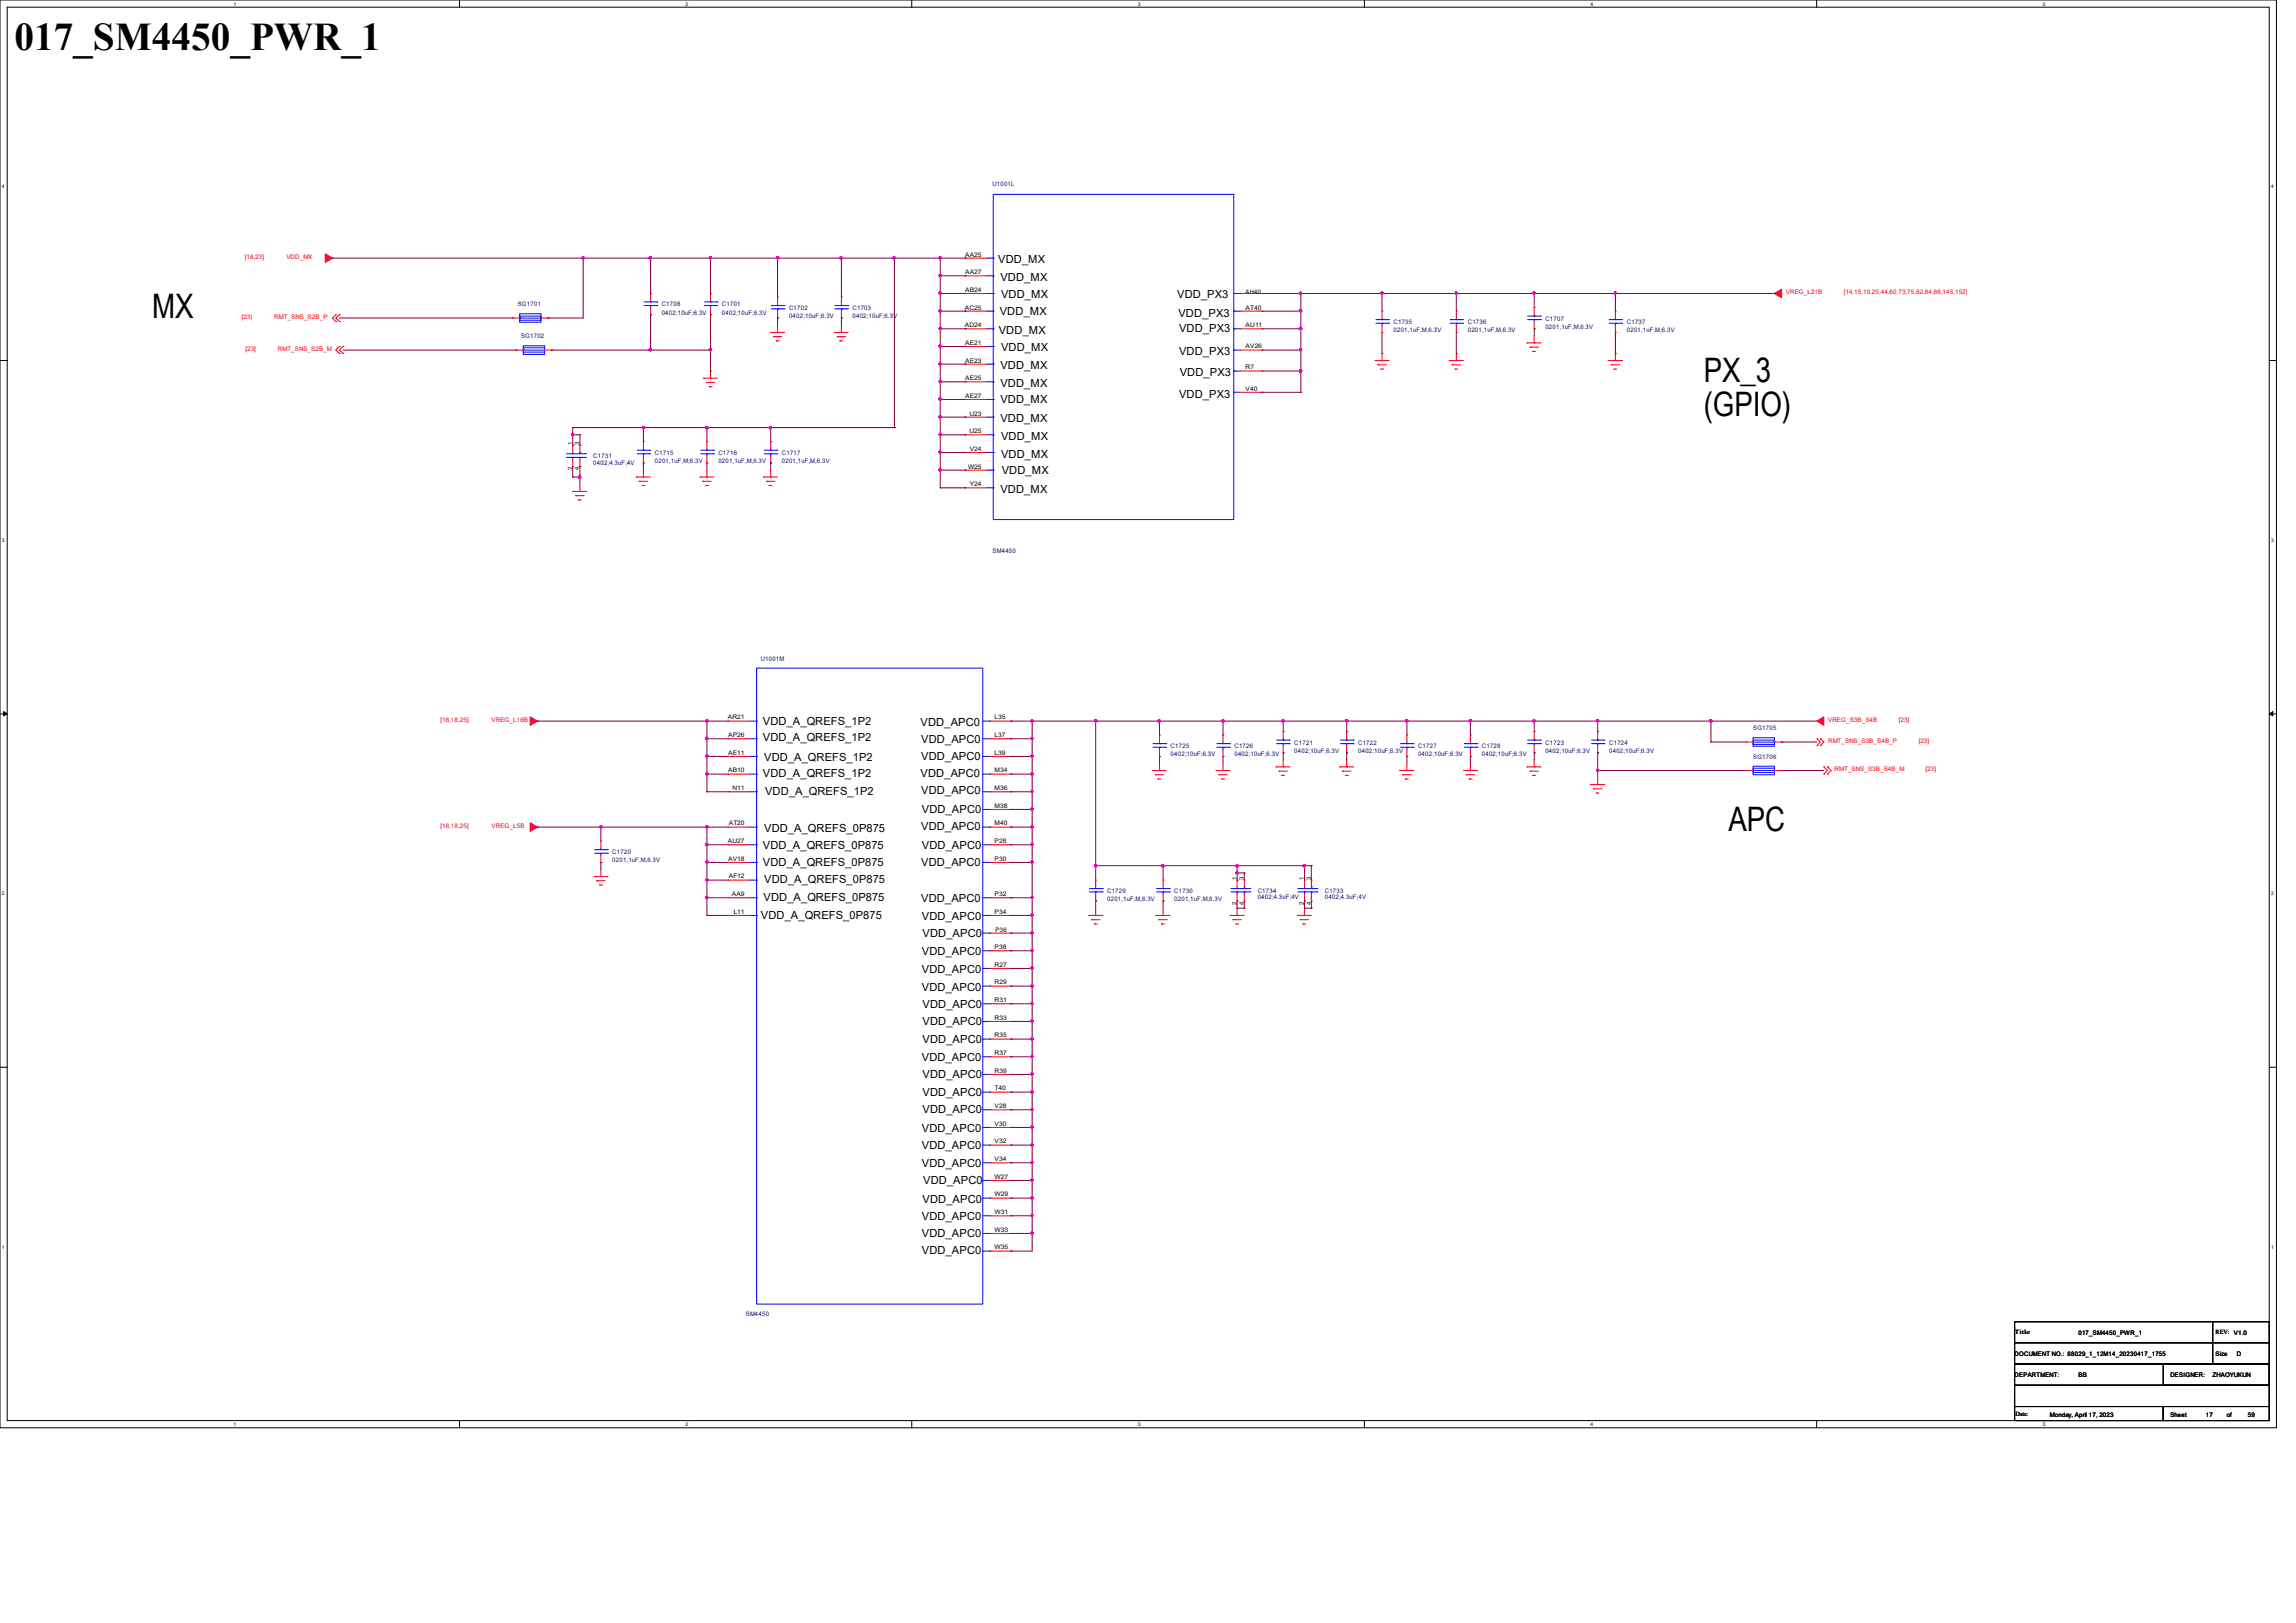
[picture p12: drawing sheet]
<svg xmlns="http://www.w3.org/2000/svg" width="297mm" height="210mm" viewBox="0 0 297 210" stroke-linecap="round" stroke-linejoin="round" font-family="sans-serif">
<defs><g id="words">
<text font-size="5.1" x="1.9" y="6.5">017_SM4450_PWR_1</text>
<g font-size="4.4">
<text x="19.7" y="41.2">MX</text>
<text x="220.4" y="49.4">PX_3</text>
<text x="220.4" y="53.9">(GPIO)</text>
<text x="223.6" y="107.5">APC</text>
</g>
<g font-size="1.4">
<text x="129.1" y="34">VDD_MX</text>
<text x="129.3" y="40.8">VDD_MX</text>
<text x="129.4" y="36.4">VDD_MX</text>
<text x="129.5" y="38.6">VDD_MX</text>
<text x="152.3" y="38.6">VDD_PX3</text>
<text x="152.4" y="41">VDD_PX3</text>
<text x="129.2" y="43.2">VDD_MX</text>
<text x="129.4" y="47.8">VDD_MX</text>
<text x="129.5" y="45.5">VDD_MX</text>
<text x="152.5" y="43">VDD_PX3</text>
<text x="152.5" y="45.9">VDD_PX3</text>
<text x="129.4" y="50">VDD_MX</text>
<text x="129.4" y="52.2">VDD_MX</text>
<text x="152.5" y="51.5">VDD_PX3</text>
<text x="152.6" y="48.6">VDD_PX3</text>
<text x="129.4" y="54.6">VDD_MX</text>
<text x="129.5" y="57">VDD_MX</text>
<text x="129.5" y="59.3">VDD_MX</text>
<text x="129.4" y="63.8">VDD_MX</text>
<text x="129.6" y="61.3">VDD_MX</text>
<text x="98.7" y="93.8">VDD_A_QREFS_1P2</text>
<text x="98.7" y="95.9">VDD_A_QREFS_1P2</text>
<text x="119.1" y="93.9">VDD_APC0</text>
<text x="98.7" y="100.6">VDD_A_QREFS_1P2</text>
<text x="98.8" y="98.5">VDD_A_QREFS_1P2</text>
<text x="119.1" y="100.6">VDD_APC0</text>
<text x="119.2" y="96.1">VDD_APC0</text>
<text x="119.2" y="98.3">VDD_APC0</text>
<text x="98.8" y="107.7">VDD_A_QREFS_0P875</text>
<text x="99" y="102.9">VDD_A_QREFS_1P2</text>
<text x="119.2" y="102.8">VDD_APC0</text>
<text x="119.2" y="107.4">VDD_APC0</text>
<text x="119.3" y="105.2">VDD_APC0</text>
<text x="98.7" y="109.8">VDD_A_QREFS_0P875</text>
<text x="98.7" y="112.1">VDD_A_QREFS_0P875</text>
<text x="119.2" y="112.1">VDD_APC0</text>
<text x="119.3" y="109.8">VDD_APC0</text>
<text x="98.4" y="118.9">VDD_A_QREFS_0P875</text>
<text x="98.8" y="116.6">VDD_A_QREFS_0P875</text>
<text x="98.8" y="114.2">VDD_A_QREFS_0P875</text>
<text x="119.2" y="116.8">VDD_APC0</text>
<text x="119.3" y="119">VDD_APC0</text>
<text x="119.3" y="123.5">VDD_APC0</text>
<text x="119.3" y="125.9">VDD_APC0</text>
<text x="119.3" y="121.2">VDD_APC0</text>
<text x="119.3" y="128.3">VDD_APC0</text>
<text x="119.3" y="130.4">VDD_APC0</text>
<text x="119.3" y="137.2">VDD_APC0</text>
<text x="119.3" y="132.6">VDD_APC0</text>
<text x="119.3" y="135">VDD_APC0</text>
<text x="119.3" y="139.4">VDD_APC0</text>
<text x="119.3" y="141.8">VDD_APC0</text>
<text x="119.3" y="146.5">VDD_APC0</text>
<text x="119.3" y="148.7">VDD_APC0</text>
<text x="119.3" y="144">VDD_APC0</text>
<text x="119.3" y="151">VDD_APC0</text>
<text x="119.3" y="155.6">VDD_APC0</text>
<text x="119.4" y="153.2">VDD_APC0</text>
<text x="119.3" y="157.8">VDD_APC0</text>
<text x="119.3" y="160.1">VDD_APC0</text>
<text x="119.3" y="162.3">VDD_APC0</text>
</g>
<g font-size=".8" fill="#000080">
<text x="128.4" y="24.1">U1001L</text>
<text x="67" y="39.6">SG1701</text>
<text x="85.6" y="39.6">C1708</text>
<text x="85.6" y="40.7">0402;10uF;6.3V</text>
<text x="93.4" y="39.6">C1701</text>
<text x="93.4" y="40.7">0402;10uF;6.3V</text>
<text x="102.1" y="40.1">C1702</text>
<text x="102.1" y="41.2">0402;10uF;6.3V</text>
<text x="110.3" y="40.1">C1703</text>
<text x="110.3" y="41.2">0402;10uF;6.3V</text>
<text x="180.3" y="41.9">C1735</text>
<text x="189.9" y="41.9">C1736</text>
<text x="199.9" y="41.5">C1707</text>
<text x="210.4" y="41.9">C1737</text>
<text x="67.4" y="43.8">SG1702</text>
<text x="180.3" y="43">0201,1uF,M,6.3V</text>
<text x="189.9" y="43">0201,1uF,M,6.3V</text>
<text x="199.9" y="42.6">0201,1uF,M,6.3V</text>
<text x="210.4" y="43">0201,1uF,M,6.3V</text>
<text x="76.8" y="59.3">C1731</text>
<text x="84.7" y="58.8">C1715</text>
<text x="84.7" y="59.9">0201,1uF,M,6.3V</text>
<text x="92.9" y="58.8">C1716</text>
<text x="92.9" y="59.9">0201,1uF,M,6.3V</text>
<text x="101.1" y="58.8">C1717</text>
<text x="101.1" y="59.9">0201,1uF,M,6.3V</text>
<text x="76.8" y="60.1">0402;4.3uF;4V</text>
<text x="128.4" y="71.5">SM4450</text>
<text x="98.4" y="85.5">U1001M</text>
<text x="226.8" y="94.5">SG1705</text>
<text x="151.4" y="96.8">C1725</text>
<text x="151.4" y="97.9">0402;10uF;6.3V</text>
<text x="159.7" y="96.8">C1726</text>
<text x="159.7" y="97.9">0402;10uF;6.3V</text>
<text x="167.4" y="96.4">C1721</text>
<text x="167.4" y="97.5">0402;10uF;6.3V</text>
<text x="175.7" y="96.4">C1722</text>
<text x="175.7" y="97.5">0402;10uF;6.3V</text>
<text x="183.4" y="96.8">C1727</text>
<text x="183.4" y="97.9">0402;10uF;6.3V</text>
<text x="191.7" y="96.8">C1728</text>
<text x="191.7" y="97.9">0402;10uF;6.3V</text>
<text x="199.9" y="96.4">C1723</text>
<text x="199.9" y="97.5">0402;10uF;6.3V</text>
<text x="208.2" y="96.4">C1724</text>
<text x="208.2" y="97.5">0402;10uF;6.3V</text>
<text x="226.8" y="98.2">SG1706</text>
<text x="79.2" y="110.5">C1720</text>
<text x="79.2" y="111.6">0201,1uF,M,6.3V</text>
<text x="143.2" y="115.5">C1729</text>
<text x="143.2" y="116.6">0201,1uF,M,6.3V</text>
<text x="151.9" y="115.5">C1730</text>
<text x="151.9" y="116.6">0201,1uF,M,6.3V</text>
<text x="162.7" y="115.5">C1734</text>
<text x="162.7" y="116.4">0402;4.3uF;4V</text>
<text x="171.4" y="115.5">C1733</text>
<text x="171.4" y="116.4">0402;4.3uF;4V</text>
<text x="96.5" y="170.2">SM4450</text>
</g>
<g font-size=".8" fill="#f00">
<text x="31.7" y="33.5">[18,23]</text>
<text x="37" y="33.5">VDD_MX</text>
<text x="31.3" y="41.3">[23]</text>
<text x="35.5" y="41.3">RMT_SNS_S2B_P</text>
<text x="231" y="38.1">VREG_L21B</text>
<text x="238.5" y="38.1">[14,15,19,25,44,60,73,75,82,84,86,145,152]</text>
<text x="31.7" y="45.4">[23]</text>
<text x="35.9" y="45.4">RMT_SNS_S2B_M</text>
<text x="57" y="93.4">[16,18,25]</text>
<text x="63.6" y="93.4">VREG_L16B</text>
<text x="236.5" y="93.4">VREG_S3B_S4B</text>
<text x="245.6" y="93.4">[23]</text>
<text x="236.5" y="96.1">RMT_SNS_S3B_S4B_P</text>
<text x="237.3" y="99.8">RMT_SNS_S3B_S4B_M</text>
<text x="248.2" y="96.1">[23]</text>
<text x="249.1" y="99.8">[23]</text>
<text x="57" y="107.1">[16,18,25]</text>
<text x="63.6" y="107.1">VREG_L5B</text>
</g>
<g font-size=".8">
<text x="124.8" y="33.2">AA25</text>
<text x="124.8" y="35.5">AA27</text>
<text x="124.8" y="40">AC25</text>
<text x="124.8" y="37.8">AB24</text>
<text x="161.1" y="38">AH40</text>
<text x="161.1" y="40">AT40</text>
<text x="124.8" y="42.3">AD24</text>
<text x="124.8" y="44.6">AE21</text>
<text x="124.8" y="46.9">AE23</text>
<text x="161.1" y="42.3">AU11</text>
<text x="161.1" y="45.1">AV26</text>
<text x="161.1" y="47.8">R7</text>
<text x="124.8" y="49.2">AE25</text>
<text x="124.8" y="51.5">AE27</text>
<text x="125.4" y="53.8">U23</text>
<text x="161.1" y="50.5">V40</text>
<text x="74" y="57.6" transform="rotate(-90 74 57.6)">1</text>
<text x="74.9" y="57.6" transform="rotate(-90 74.9 57.6)">3</text>
<text x="125.4" y="56">U25</text>
<text x="125.4" y="58.3">V24</text>
<text x="74" y="60.8" transform="rotate(-90 74 60.8)">2</text>
<text x="74.9" y="60.8" transform="rotate(-90 74.9 60.8)">4</text>
<text x="125.2" y="60.6">W25</text>
<text x="125.4" y="62.9">Y24</text>
<text x="94.1" y="93.1">AR21</text>
<text x="94.2" y="95.4">AP26</text>
<text x="128.7" y="93.1">L35</text>
<text x="128.7" y="95.4">L37</text>
<text x="94.2" y="97.7">AE11</text>
<text x="94.2" y="99.9">AB10</text>
<text x="128.7" y="97.7">L39</text>
<text x="128.7" y="99.9">M34</text>
<text x="94.3" y="106.8">AT20</text>
<text x="94.7" y="102.2">N11</text>
<text x="128.7" y="102.2">M36</text>
<text x="128.7" y="104.5">M38</text>
<text x="128.7" y="106.8">M40</text>
<text x="94.1" y="109.1">AU27</text>
<text x="94.2" y="111.4">AV18</text>
<text x="94.3" y="113.7">AF12</text>
<text x="128.7" y="109.1">P28</text>
<text x="128.7" y="111.4">P30</text>
<text x="160" y="113.9" transform="rotate(-90 160 113.9)">1</text>
<text x="160.9" y="113.9" transform="rotate(-90 160.9 113.9)">3</text>
<text x="168.7" y="113.9" transform="rotate(-90 168.7 113.9)">1</text>
<text x="169.6" y="113.9" transform="rotate(-90 169.6 113.9)">3</text>
<text x="94.7" y="116">AA9</text>
<text x="94.9" y="118.2">L11</text>
<text x="128.7" y="116">P32</text>
<text x="128.7" y="118.2">P34</text>
<text x="160" y="117.1" transform="rotate(-90 160 117.1)">2</text>
<text x="160.9" y="117.1" transform="rotate(-90 160.9 117.1)">4</text>
<text x="168.7" y="117.1" transform="rotate(-90 168.7 117.1)">2</text>
<text x="169.6" y="117.1" transform="rotate(-90 169.6 117.1)">4</text>
<text x="128.7" y="122.8">P38</text>
<text x="128.7" y="125.1">R27</text>
<text x="128.8" y="120.6">P36</text>
<text x="128.7" y="127.4">R29</text>
<text x="128.7" y="129.7">R31</text>
<text x="128.7" y="132">R33</text>
<text x="128.7" y="136.5">R37</text>
<text x="128.7" y="134.2">R35</text>
<text x="128.7" y="138.8">R39</text>
<text x="128.7" y="141.1">T40</text>
<text x="128.7" y="143.4">V28</text>
<text x="128.7" y="145.7">V30</text>
<text x="128.7" y="148">V32</text>
<text x="128.7" y="150.2">V34</text>
<text x="128.7" y="152.5">W27</text>
<text x="128.7" y="154.8">W29</text>
<text x="128.7" y="157.1">W31</text>
<text x="128.7" y="159.4">W33</text>
<text x="128.7" y="161.7">W35</text>
<text x="260.6" y="172.6">Title</text>
<text x="268.9" y="172.7">017_SM4450_PWR_1</text>
<text x="286.6" y="172.6">REV:</text>
<text x="289" y="172.7">V1.0</text>
<text x="260.6" y="175.4">DOCUMENT NO.: 88029_1_12M14_20230417_1755</text>
<text x="260.6" y="178.2">DEPARTMENT:</text>
<text x="268.9" y="178.2">BB</text>
<text x="280.8" y="178.2">DESIGNER:</text>
<text x="286.2" y="178.2">ZHAOYUKUN</text>
<text x="286.6" y="175.4">Size</text>
<text x="289.3" y="175.4">D</text>
<text x="260.7" y="183.2">Date:</text>
<text x="265.2" y="183.3">Monday, April 17, 2023</text>
<text x="280.8" y="183.3">Sheet</text>
<text x="285.3" y="183.3">17</text>
<text x="288" y="183.3">of</text>
<text x="290.8" y="183.3">59</text>
</g>
<g font-size=".6">
<text x="30.2" y=".7">1</text>
<text x="88.7" y=".7">2</text>
<text x="147.2" y=".7">3</text>
<text x="205.7" y=".7">4</text>
<text x="264.2" y=".7">5</text>
<text x=".3" y="24.4">4</text>
<text x="293.8" y="24.4">4</text>
<text x=".3" y="70.1">3</text>
<text x="293.8" y="70.1">3</text>
<text x=".3" y="115.8">2</text>
<text x="293.8" y="115.8">2</text>
<text x=".3" y="161.5">1</text>
<text x="293.8" y="161.5">1</text>
<text x="30.2" y="184.5">1</text>
<text x="88.7" y="184.5">2</text>
<text x="147.2" y="184.5">3</text>
<text x="205.7" y="184.5">4</text>
<text x="264.2" y="184.5">5</text>
</g>
</g></defs>
<g fill="none" stroke="#000" stroke-width=".13">
<path d="M0 0h294.5v184.7h-294.5zM.9 .9h292.6v182.9h-292.6zM59.4 0v.9M117.9 0v.9M176.5 0v.9M235 0v.9M0 46.7h.9M293.5 46.7h1M0 92.4h.9M.5 92.1l.4 .3-.4 .2zM293.5 92.4l.5-.3v.5zM293.5 92.4h1"/>
<path d="M0 138.1h.9M293.5 138.1h1M59.4 183.8v.9M117.9 183.8v.9M176.5 183.8v.9M235 183.8v.9"/>
</g>
<path d="M.5 92.1l.4 .3-.4 .2zM293.5 92.4l.5-.3v.5z" fill="#000"/>
<g fill="none" stroke="#f00" stroke-width=".13">
<path d="M91 48.9h.1M91 48.9h1.8M91.4 49.5h.1M91.4 49.5h1.1M91.7 50h.1M91.7 50h.4M91.9 48.9h.1M91.9 48v.9M99.7 43h.1M99.7 43h1.8M100 43.6h.1M100 43.6h1.1"/>
<path d="M100.4 44.1h.1M100.4 44.1h.4M100.6 43h.1M100.6 42.1v.9M107.9 43h.1M107.9 43h1.8M108.3 43.6h.1M108.3 43.6h1.1M108.6 44.1h.1M108.6 44.1h.4M108.8 43h.1M108.8 42.1v.9"/>
<path d="M177.9 46.7h.1M177.9 46.7h1.8M178.2 47.2h.1M178.2 47.2h1.1M178.6 47.8h.1M178.6 47.8h.4M178.8 46.7h.1M178.8 45.7v1M187.5 46.7h.1M187.5 46.7h1.8M187.8 47.2h.1M187.8 47.2h1.1"/>
<path d="M188.2 47.8h.1M188.2 47.8h.4M188.4 46.7h.1M188.4 45.7v1M197.5 44.4h.1M197.5 44.4h1.8M197.9 44.9h.1M197.9 44.9h1.1M198.2 45.5h.1M198.2 45.5h.4M198.5 44.4h.1M198.5 43.4v1"/>
<path d="M208 46.7h.1M208 46.7h1.9M208.4 47.2h.1M208.4 47.2h1.1M208.8 47.8h.1M208.8 47.8h.3M209 46.7h.1M209 45.7v1M74.1 63.6h.1M74.1 63.6h1.8M74.5 64.1h.1M74.5 64.1h1.1"/>
<path d="M74.8 64.7h.1M74.8 64.7h.4M75 63.6h.1M75 62.7v.9M82.3 61.7h.1M82.3 61.7h1.9M82.7 62.3h.1M82.7 62.3h1.1M83.1 62.8h.1M83.1 62.8h.3M83.2 61.7h.1M83.2 60.8v.9"/>
<path d="M90.6 61.7h.1M90.6 61.7h1.8M90.9 62.3h.1M90.9 62.3h1.1M91.3 62.8h.1M91.3 62.8h.4M91.4 61.7h.1M91.4 60.8v.9M98.8 61.7h.1M98.8 61.7h1.8M99.1 62.3h.1M99.1 62.3h1.1"/>
<path d="M99.5 62.8h.1M99.5 62.8h.4M99.7 61.7h.1M99.7 60.8v.9M149.1 99.7h.1M149.1 99.7h1.8M150 99.7h.1M150 98.8v.9M157.3 99.7h.1M157.3 99.7h1.8M158.2 99.7h.1M158.2 98.8v.9"/>
<path d="M165.1 99.2h.1M165.1 99.2h1.8M165.4 99.8h.1M165.4 99.8h1.1M166 99.2h.1M166 98.3v.9M173.3 99.2h.1M173.3 99.2h1.8M173.7 99.8h.1M173.7 99.8h1.1M174.2 99.2h.1M174.2 98.3v.9"/>
<path d="M181.1 99.7h.1M181.1 99.7h1.8M182 99.7h.1M182 98.8v.9M189.3 99.7h.1M189.3 99.7h1.8M190.2 99.7h.1M190.2 98.8v.9M197.5 99.2h.1M197.5 99.2h1.8M197.9 99.8h.1M197.9 99.8h1.1"/>
<path d="M198.5 99.2h.1M198.5 98.3v.9M76.8 113.4h.1M76.8 113.4h1.9M77.2 114h.1M77.2 114h1.1M77.6 114.5h.1M77.6 114.5h.3M77.7 113.4h.1M77.7 112.5v.9M140.8 118.4h.1M140.8 118.4h1.9"/>
<path d="M141.2 119h.1M141.2 119h1.1M141.6 119.5h.1M141.6 119.5h.3M141.7 118.4h.1M141.7 117.5v.9M149.4 100.2h.1M149.4 100.2h1.1M149.5 118.4h.1M149.5 118.4h1.8M149.8 100.8h.1M149.8 100.8h.4"/>
<path d="M149.9 119h.1M149.9 119h1.1M150.2 119.5h.1M150.2 119.5h.4M150.5 118.4h.1M150.5 117.5v.9M157.6 100.2h.1M157.6 100.2h1.1M158 100.8h.1M158 100.8h.4M159.1 118.4h.1M159.1 118.4h1.9"/>
<path d="M159.5 119h.1M159.5 119h1.1M159.9 119.5h.1M159.9 119.5h.3M160 118.4h.1M160 117.5v.9M165.8 100.3h.1M165.8 100.3h.4M167.8 118.4h.1M167.8 118.4h1.8M168.2 119h.1M168.2 119h1.1"/>
<path d="M168.5 119.5h.1M168.5 119.5h.4M168.7 118.4h.1M168.7 117.5v.9M174 100.3h.1M174 100.3h.4M181.4 100.2h.1M181.4 100.2h1.1M181.8 100.8h.1M181.8 100.8h.4M189.7 100.2h.1M189.7 100.2h1.1"/>
<path d="M190 100.8h.1M190 100.8h.4M198.2 100.3h.1M198.2 100.3h.4M205.7 101.5h.1M205.7 101.5h1.9M206.1 102.1h.1M206.1 102.1h1.1M206.5 102.6h.1M206.5 102.6h.3M206.7 101.5h.1M206.7 100.6v.9"/>
</g>
<path d="M42.1 32.9l.9 .5-.9 .6z" fill-rule="evenodd" fill="#f00"/>
<g fill="none" stroke="#f00" stroke-width=".13">
<path d="M42.1 32.9l.9 .5-.9 .6zM43.4 41.6h.1M43.4 40.7h.1M43.4 40.7l-.4 .4 .4 .5M43.9 41.6h.1M43.9 40.7h.1M43.9 45.7h.1M43.9 44.8h.1M43.9 40.7l-.5 .4 .5 .5M43.9 44.8l-.5 .5 .5 .4M44.4 45.7h.1M44.4 44.8h.1"/>
<path d="M44.4 44.8l-.5 .5 .5 .4"/>
</g>
<path d="M229.5 38l1-.6v1.1z" fill-rule="evenodd" fill="#f00"/>
<path d="M229.5 38l1-.6v1.1z" fill="none" stroke="#f00" stroke-width=".13"/>
<path d="M68.6 92.8l.9 .5-.9 .6z" fill-rule="evenodd" fill="#f00"/>
<path d="M68.6 92.8l.9 .5-.9 .6z" fill="none" stroke="#f00" stroke-width=".13"/>
<path d="M68.6 106.5l.9 .5-.9 .6z" fill-rule="evenodd" fill="#f00"/>
<path d="M68.6 106.5l.9 .5-.9 .6z" fill="none" stroke="#f00" stroke-width=".13"/>
<path d="M235 93.3l.9-.5v1.1z" fill-rule="evenodd" fill="#f00"/>
<g fill="none" stroke="#f00" stroke-width=".13">
<path d="M84.2 38h.1M84.2 38v.9M84.2 39.8v.9M91.9 38h.1M91.9 38v.9M91.9 39.8v.9M100.6 38.4h.1M100.6 38.4v.9M108.8 38.4h.1M108.8 38.4v.9M124.8 33.4h.1M124.8 35.7h.1"/>
<path d="M124.8 38h.1M124.8 33.4h2.8M124.8 35.7h2.8M124.8 38h2.8M160.5 38h2.7M163.2 38h.1M198.5 39.8h.1M198.5 39.8v.9M66.3 41.1h.1M66.3 41.1h.9M66.8 45.3h.1M66.8 45.3h.9"/>
<path d="M70 41.1h.9M70.4 45.3h.9M70.9 41.1h.1M71.3 45.3h.1M74.1 57.6h.1M74.1 57.6v.9M74.1 59.4v1M75 57.6h.1M75 57.6v.9M75 59.4v1M83.2 57.2h.1M83.2 59.9h.1"/>
<path d="M83.2 57.2v.9M83.2 59v.9M84.2 40.7h.1M91.4 57.2h.1M91.4 59.9h.1M91.4 57.2v.9M91.4 59v.9M91.9 40.7h.1M99.7 57.2h.1M99.7 59.9h.1M99.7 57.2v.9M99.7 59v.9"/>
<path d="M100.6 41.1h.1M100.6 40.3v.8M108.8 41.1h.1M108.8 40.3v.8M124.8 40.3h.1M124.8 42.5h.1M124.8 44.8h.1M124.8 47.1h.1M124.8 49.4h.1M124.8 51.7h.1M124.8 54h.1M124.8 56.3h.1"/>
<path d="M124.8 58.5h.1M124.8 40.3h2.8M124.8 42.5h2.8M124.8 44.8h2.8M124.8 47.1h2.8M124.8 49.4h2.8M124.8 51.7h2.8M124.8 54h2.8M124.8 56.3h2.8M124.8 58.5h2.8M160.5 45.3h2.7M160.5 40.3h2.7"/>
<path d="M160.5 42.5h2.7M160.5 50.8h2.7M160.5 48h2.7M163.2 40.3h.1M163.2 42.5h.1M163.2 50.8h.1M163.2 45.3h.1M163.2 48h.1M178.8 40.3h.1M178.8 43h.1M178.8 40.3v.8M178.8 42.1v.9"/>
<path d="M188.4 40.3h.1M188.4 43h.1M188.4 40.3v.8M188.4 42.1v.9M198.5 42.5h.1M198.5 41.6v.9M209 40.3h.1M209 43h.1M209 40.3v.8M209 42.1v.9M74.1 60.4h.1M75 60.4h.1"/>
<path d="M124.8 60.8h.1M124.8 63.1h.1M124.8 60.8h2.8M124.8 63.1h2.8M94.2 93.3h.1M94.2 95.6h.1M94.2 97.9h.1M94.2 93.3h2.7M94.2 95.6h2.7M94.2 97.9h2.7M128 93.3h2.8M128 95.6h2.8"/>
<path d="M128 97.9h2.8M130.8 93.3h.1M130.8 95.6h.1M130.8 97.9h.1M150 95.1h.1M150 97.9h.1M150 95.1v.9M150 96.9v1M158.2 95.1h.1M158.2 97.9h.1M158.2 95.1v.9M158.2 96.9v1"/>
<path d="M166 94.7h.1M166 97.4h.1M166 94.7v.9M166 96.5v.9M174.2 94.7h.1M174.2 97.4h.1M174.2 94.7v.9M174.2 96.5v.9M182 95.1h.1M182 97.9h.1M182 95.1v.9M182 96.9v1"/>
<path d="M190.2 95.1h.1M190.2 97.9h.1M190.2 95.1v.9M190.2 96.9v1M198.5 94.7h.1M198.5 97.4h.1M198.5 94.7v.9M198.5 96.5v.9M206.7 94.7h.1M206.7 97.4h.1M206.7 94.7v.9M206.7 96.5v.9"/>
<path d="M225.9 96h.1M225.9 99.7h.1M225.9 96h.9M225.9 99.7h.9M229.5 96h1M229.5 99.7h1M230.5 96h.1M230.5 99.7h.1M235 93.3l.9-.5v1.1zM235 96.5h.1M235 95.6h.1M235 95.6l.5 .4-.5 .5"/>
<path d="M235.5 96.5h.1M235.5 95.6h.1M235.5 95.6l.4 .4-.4 .5M235.9 99.2h.1M235.9 99.2l.5 .5-.5 .5M236.4 99.2h.1M236.4 99.2l.5 .5-.5 .5M77.7 108.8h.1M77.7 111.6h.1M77.7 108.8v.9M77.7 110.7v.9M94.2 113.9h.1"/>
<path d="M94.2 116.2h.1M94.2 118.4h.1M94.2 100.2h.1M94.2 102.4h.1M94.2 107h.1M94.2 109.3h.1M94.2 111.6h.1M94.2 100.2h2.7M94.2 102.4h2.7M94.2 107h2.7M94.2 109.3h2.7M94.2 111.6h2.7"/>
<path d="M94.2 116.2h2.7M94.2 118.4h2.7M94.2 113.9h2.7M128 100.2h2.8M128 102.4h2.8M128 104.7h2.8M128 107h2.8M128 109.3h2.8M128 111.6h2.8M128 116.2h2.8M128 118.4h2.8M130.8 100.2h.1"/>
<path d="M130.8 102.4h.1M130.8 104.7h.1M130.8 107h.1M130.8 109.3h.1M130.8 111.6h.1M130.8 116.2h.1M130.8 118.4h.1M141.7 113.9h.1M141.7 116.6h.1M141.7 113.9v.9M141.7 115.7v.9M150.5 113.9h.1"/>
<path d="M150.5 116.6h.1M150.5 113.9v.9M150.5 115.7v.9M160 113.9h.1M160 116.6h.1M160 113.9v.9M160 115.7v.9M161 113.9h.1M161 116.6h.1M161 113.9v.9M161 115.7v.9M168.7 113.9h.1"/>
<path d="M168.7 116.6h.1M168.7 113.9v.9M168.7 115.7v.9M169.6 113.9h.1M169.6 116.6h.1M169.6 113.9v.9M169.6 115.7v.9M235.9 100.2h.1M236.4 100.2h.1M128 136.7h2.8M128 139h2.8M128 120.7h2.8"/>
<path d="M128 123h2.8M128 125.3h2.8M128 127.6h2.8M128 129.9h2.8M128 132.2h2.8M128 134.5h2.8M130.8 136.7h.1M130.8 139h.1M130.8 120.7h.1M130.8 123h.1M130.8 125.3h.1M130.8 127.6h.1"/>
<path d="M130.8 129.9h.1M130.8 132.2h.1M130.8 134.5h.1M128 141.3h2.8M128 143.6h2.8M128 145.9h2.8M128 148.2h2.8M128 150.5h2.8M128 152.7h2.8M128 155h2.8M128 157.3h2.8M128 159.6h2.8"/>
<path d="M130.8 141.3h.1M130.8 143.6h.1M130.8 145.9h.1M130.8 148.2h.1M130.8 150.5h.1M130.8 152.7h.1M130.8 155h.1M130.8 157.3h.1M130.8 159.6h.1M128 161.9h2.8M130.8 161.9h.1"/>
</g>
<path d="M260.6 171h25.6v2.7h-25.6zM260.6 173.7h25.6v2.8h-25.6zM260.6 179.2h32.9v2.8h-32.9zM260.6 176.5h32.9v2.7h-32.9zM279.8 176.5h13.7v2.7h-13.7zM286.2 171h7.3v2.7h-7.3zM286.2 173.7h7.3v2.8h-7.3zM260.6 182h19.2v1.8h-19.2zM279.8 182h13.7v1.8h-13.7z" fill="none" stroke="#000" stroke-width=".13"/>
<g fill="none" stroke="#00f" stroke-width=".13">
<path d="M83.3 39.5h1.7M83.3 39.1h1.7M84.2 39.1h.1M84.2 39.5h.1M84.2 38.9v.2M84.2 39.5v.3M85 39.5h.1M85 39.1h.1M91.1 39.5h1.7M91.1 39.1h1.7M91.9 39.1h.1M91.9 39.5h.1"/>
<path d="M91.9 38.9v.2M91.9 39.5v.3M92.8 39.5h.1M92.8 39.1h.1M99.8 39.5h1.6M99.8 40h1.6M100.6 39.5h.1M100.6 40h.1M100.6 39.3v.2M100.6 40v.3M101.4 40h.1M101.4 39.5h.1"/>
<path d="M108 39.5h1.6M108 40h1.6M108.8 39.5h.1M108.8 40h.1M108.8 39.3v.2M108.8 40v.3M109.6 40h.1M109.6 39.5h.1M127.6 33.4h.9M127.6 35.7h.9M127.6 38h.9M128.5 25.1h31.1v42.1h-31.1z"/>
<path d="M128.5 33.4h.1M128.5 35.7h.1M128.5 38h.1M159.6 38h.9M160.5 38h.1M67.2 40.9h2.8v.5h-2.8zM67.2 40.6h2.8v1.1h-2.8zM67.2 41.1h.1M67.2 41.1h2.8M67.7 45h2.7v.6h-2.7zM67.7 44.7h2.7v1.1h-2.7zM67.7 45.3h.1"/>
<path d="M67.7 45.3h2.7M73.3 58.7h2.4M73.3 59.2h2.4M74.1 58.7h.1M74.1 59.2h.1M74.1 58.5v.2M74.1 59.2v.2M75 58.5h.1M75 59.2h.1M75 58.5v.2M75 59.2v.2M75.7 59.2h.1"/>
<path d="M75.7 58.7h.1M82.4 58.7h1.6M82.4 58.3h1.6M83.2 58.3h.1M83.2 58.7h.1M83.2 58.1v.2M83.2 58.7v.3M84 58.7h.1M84 58.3h.1M90.6 58.7h1.7M90.6 58.3h1.7M91.4 58.3h.1"/>
<path d="M91.4 58.7h.1M91.4 58.1v.2M91.4 58.7v.3M92.3 58.7h.1M92.3 58.3h.1M98.8 58.7h1.7M98.8 58.3h1.7M99.7 58.3h.1M99.7 58.7h.1M99.7 58.1v.2M99.7 58.7v.3M100.5 58.7h.1"/>
<path d="M100.5 58.3h.1M127.6 40.3h.9M127.6 42.5h.9M127.6 44.8h.9M127.6 47.1h.9M127.6 49.4h.9M127.6 51.7h.9M127.6 54h.9M127.6 56.3h.9M127.6 58.5h.9M128.5 40.3h.1M128.5 42.5h.1"/>
<path d="M128.5 44.8h.1M128.5 47.1h.1M128.5 49.4h.1M128.5 51.7h.1M128.5 54h.1M128.5 56.3h.1M128.5 58.5h.1M159.6 45.3h.1M159.6 48h.1M159.6 50.8h.1M159.6 42.5h.1M159.6 40.3h.1"/>
<path d="M159.6 45.3h.9M159.6 40.3h.9M159.6 42.5h.9M159.6 48h.9M159.6 50.8h.9M178 41.8h1.6M178 41.4h1.6M178.8 41.4h.1M178.8 41.8h.1M178.8 41.1v.3M178.8 41.8v.3M179.6 41.8h.1"/>
<path d="M179.6 41.4h.1M187.6 41.8h1.6M187.6 41.4h1.6M188.4 41.4h.1M188.4 41.8h.1M188.4 41.1v.3M188.4 41.8v.3M189.2 41.8h.1M189.2 41.4h.1M197.6 41.4h1.7M197.6 40.9h1.7M198.5 40.9h.1"/>
<path d="M198.5 41.4h.1M198.5 40.7v.2M198.5 41.4v.2M199.3 41.4h.1M199.3 40.9h.1M208.2 41.8h1.6M208.2 41.4h1.6M209 41.4h.1M209 41.8h.1M209 41.1v.3M209 41.8v.3M209.8 41.8h.1"/>
<path d="M209.8 41.4h.1M127.6 60.8h.9M127.6 63.1h.9M128.5 60.8h.1M128.5 63.1h.1M96.9 93.3h1M96.9 95.6h1M96.9 97.9h1M97.9 86.4h29.2v82.3h-29.2zM97.9 93.3h.1M97.9 95.6h.1M97.9 97.9h.1"/>
<path d="M127.1 93.3h.9M127.1 95.6h.9M127.1 97.9h.9M128 93.3h.1M128 95.6h.1M128 97.9h.1M149.1 96.2h1.7M149.1 96.7h1.7M150 96.2h.1M150 96.7h.1M150 96v.2M150 96.7v.2"/>
<path d="M150.8 96.7h.1M150.8 96.2h.1M157.4 96.2h1.6M157.4 96.7h1.6M158.2 96.2h.1M158.2 96.7h.1M158.2 96v.2M158.2 96.7v.2M159 96.7h.1M159 96.2h.1M165.1 96.2h1.7M165.1 95.8h1.7"/>
<path d="M166 95.8h.1M166 96.2h.1M166 95.6v.2M166 96.2v.3M166.8 96.2h.1M166.8 95.8h.1M173.4 96.2h1.6M173.4 95.8h1.6M174.2 95.8h.1M174.2 96.2h.1M174.2 95.6v.2M174.2 96.2v.3"/>
<path d="M175 96.2h.1M175 95.8h.1M181.1 96.2h1.7M181.1 96.7h1.7M182 96.2h.1M182 96.7h.1M182 96v.2M182 96.7v.2M182.8 96.7h.1M182.8 96.2h.1M189.4 96.2h1.7M189.4 96.7h1.7"/>
<path d="M190.2 96.2h.1M190.2 96.7h.1M190.2 96v.2M190.2 96.7v.2M191.1 96.7h.1M191.1 96.2h.1M197.6 96.2h1.7M197.6 95.8h1.7M198.5 95.8h.1M198.5 96.2h.1M198.5 95.6v.2M198.5 96.2v.3"/>
<path d="M199.3 96.2h.1M199.3 95.8h.1M205.9 96.2h1.6M205.9 95.8h1.6M206.7 95.8h.1M206.7 96.2h.1M206.7 95.6v.2M206.7 96.2v.3M207.5 96.2h.1M207.5 95.8h.1M226.8 95.8h2.7v.5h-2.7zM226.8 95.5h2.7v1.1h-2.7z"/>
<path d="M226.8 99.4h2.7v.5h-2.7zM226.8 99.1h2.7v1.1h-2.7zM226.8 96h2.7M226.8 99.7h2.7M229.5 96h.1M229.5 99.7h.1M76.9 110.4h1.7M76.9 109.9h1.7M77.7 109.9h.1M77.7 110.4h.1M77.7 109.7v.2M77.7 110.4v.3"/>
<path d="M78.6 110.4h.1M78.6 109.9h.1M96.9 100.2h1M96.9 102.4h1M96.9 107h1M96.9 109.3h1M96.9 111.6h1M96.9 113.9h1M96.9 116.2h1M96.9 118.4h1M97.9 100.2h.1M97.9 102.4h.1"/>
<path d="M97.9 107h.1M97.9 109.3h.1M97.9 111.6h.1M97.9 113.9h.1M97.9 116.2h.1M97.9 118.4h.1M127.1 100.2h.9M127.1 102.4h.9M127.1 107h.9M127.1 109.3h.9M127.1 111.6h.9M127.1 116.2h.9"/>
<path d="M127.1 118.4h.9M127.1 104.7h.9M128 100.2h.1M128 102.4h.1M128 104.7h.1M128 107h.1M128 109.3h.1M128 111.6h.1M128 116.2h.1M128 118.4h.1M140.9 115.4h1.7M140.9 115h1.7"/>
<path d="M141.7 115h.1M141.7 115.4h.1M141.7 114.8v.2M141.7 115.4v.3M142.6 115.4h.1M142.6 115h.1M149.6 115.4h1.7M149.6 115h1.7M150.5 115h.1M150.5 115.4h.1M150.5 114.8v.2M150.5 115.4v.3"/>
<path d="M151.3 115.4h.1M151.3 115h.1M159.2 115.4h2.5M159.2 115h2.5M160 115h.1M160 115.4h.1M160 114.8v.2M160 115.4v.3M161 114.8h.1M161 115.4h.1M161 114.8v.2M161 115.4v.3"/>
<path d="M161.7 115.4h.1M161.7 115h.1M167.9 115.4h2.4M167.9 115h2.4M168.7 115h.1M168.7 115.4h.1M168.7 114.8v.2M168.7 115.4v.3M169.6 114.8h.1M169.6 115.4h.1M169.6 114.8v.2M169.6 115.4v.3"/>
<path d="M170.3 115.4h.1M170.3 115h.1M127.1 120.7h.9M127.1 123h.9M127.1 125.3h.9M127.1 127.6h.9M127.1 129.9h.9M127.1 132.2h.9M127.1 134.5h.9M127.1 136.7h.9M127.1 139h.9M128 120.7h.1"/>
<path d="M128 123h.1M128 125.3h.1M128 127.6h.1M128 129.9h.1M128 132.2h.1M128 134.5h.1M128 136.7h.1M128 139h.1M127.1 141.3h.9M127.1 143.6h.9M127.1 145.9h.9M127.1 148.2h.9"/>
<path d="M127.1 150.5h.9M127.1 152.7h.9M127.1 155h.9M127.1 157.3h.9M127.1 159.6h.9M128 141.3h.1M128 143.6h.1M128 145.9h.1M128 148.2h.1M128 150.5h.1M128 152.7h.1M128 155h.1"/>
<path d="M128 157.3h.1M128 159.6h.1M127.1 161.9h.9M128 161.9h.1"/>
</g>
<path d="M91.9 33.4h.1M91.9 33.4v4.6" fill="none" stroke="#800040" stroke-width=".13"/>
<circle cx="91.9" cy="33.4" r=".17" fill="#f0f"/>
<circle cx="91.9" cy="33.4" r=".17" fill="none" stroke="#f0f" stroke-width=".13"/>
<path d="M100.6 33.4h.1M100.6 33.4v5" fill="none" stroke="#800040" stroke-width=".13"/>
<circle cx="100.6" cy="33.4" r=".17" fill="#f0f"/>
<circle cx="100.6" cy="33.4" r=".17" fill="none" stroke="#f0f" stroke-width=".13"/>
<path d="M84.2 33.4h.1M84.2 33.4v4.6M108.8 33.4h.1M108.8 33.4v5M91.9 40.7h.1M91.9 40.7v4.6M100.6 41.1h.1M100.6 41.1v1M108.8 41.1h.1M108.8 41.1v1" fill="none" stroke="#800040" stroke-width=".13"/>
<circle cx="84.1" cy="33.4" r=".17" fill="#f0f"/>
<circle cx="84.1" cy="33.4" r=".17" fill="none" stroke="#f0f" stroke-width=".13"/>
<path d="M121.6 33.4h3.2M121.6 35.7h3.2M121.6 38h3.2M124.8 33.4h.1M124.8 35.7h.1M124.8 38h.1M84.2 40.7h.1M84.2 40.7v4.6" fill="none" stroke="#800040" stroke-width=".13"/>
<circle cx="121.6" cy="37.9" r=".17" fill="#f0f"/>
<circle cx="121.6" cy="37.9" r=".17" fill="none" stroke="#f0f" stroke-width=".13"/>
<g fill="none" stroke="#800040" stroke-width=".13">
<path d="M121.6 35.7h.1M121.6 33.4v2.3M121.6 40.3h3.2M121.6 42.5h3.2M121.6 44.8h3.2M121.6 47.1h3.2M121.6 49.4h3.2M121.6 51.7h3.2M121.6 54h3.2M121.6 56.3h3.2M121.6 58.5h3.2M124.8 40.3h.1"/>
<path d="M124.8 42.5h.1M124.8 44.8h.1M124.8 47.1h.1M124.8 49.4h.1M124.8 51.7h.1M124.8 54h.1M124.8 56.3h.1M124.8 58.5h.1M121.6 60.8h3.2M121.6 63.1h3.2M124.8 60.8h.1M124.8 63.1h.1"/>
</g>
<circle cx="121.6" cy="33.4" r=".17" fill="#f0f"/>
<circle cx="121.6" cy="33.4" r=".17" fill="none" stroke="#f0f" stroke-width=".13"/>
<circle cx="121.6" cy="35.6" r=".17" fill="#f0f"/>
<circle cx="121.6" cy="35.6" r=".17" fill="none" stroke="#f0f" stroke-width=".13"/>
<path d="M121.6 38h.1M121.6 35.7v6.8M121.6 40.3h.1M121.6 42.5h.1" fill="none" stroke="#800040" stroke-width=".13"/>
<circle cx="121.6" cy="40.2" r=".17" fill="#f0f"/>
<circle cx="121.6" cy="40.2" r=".17" fill="none" stroke="#f0f" stroke-width=".13"/>
<circle cx="121.6" cy="42.5" r=".17" fill="#f0f"/>
<circle cx="121.6" cy="42.5" r=".17" fill="none" stroke="#f0f" stroke-width=".13"/>
<path d="M121.6 44.8h.1M121.6 47.1h.1M121.6 42.5v4.6" fill="none" stroke="#800040" stroke-width=".13"/>
<circle cx="121.6" cy="44.8" r=".17" fill="#f0f"/>
<circle cx="121.6" cy="44.8" r=".17" fill="none" stroke="#f0f" stroke-width=".13"/>
<circle cx="121.6" cy="47.1" r=".17" fill="#f0f"/>
<circle cx="121.6" cy="47.1" r=".17" fill="none" stroke="#f0f" stroke-width=".13"/>
<path d="M121.6 49.4h.1M121.6 47.1v2.3" fill="none" stroke="#800040" stroke-width=".13"/>
<circle cx="121.6" cy="49.4" r=".17" fill="#f0f"/>
<circle cx="121.6" cy="49.4" r=".17" fill="none" stroke="#f0f" stroke-width=".13"/>
<path d="M121.6 51.7h.1M121.6 54h.1M121.6 49.4v4.6" fill="none" stroke="#800040" stroke-width=".13"/>
<circle cx="121.6" cy="51.6" r=".17" fill="#f0f"/>
<circle cx="121.6" cy="51.6" r=".17" fill="none" stroke="#f0f" stroke-width=".13"/>
<circle cx="121.6" cy="53.9" r=".17" fill="#f0f"/>
<circle cx="121.6" cy="53.9" r=".17" fill="none" stroke="#f0f" stroke-width=".13"/>
<path d="M121.6 56.3h.1M121.6 54v2.3" fill="none" stroke="#800040" stroke-width=".13"/>
<circle cx="121.6" cy="56.2" r=".17" fill="#f0f"/>
<circle cx="121.6" cy="56.2" r=".17" fill="none" stroke="#f0f" stroke-width=".13"/>
<path d="M121.6 58.5h.1M121.6 56.3v4.5M121.6 60.8h.1" fill="none" stroke="#800040" stroke-width=".13"/>
<circle cx="121.6" cy="58.5" r=".17" fill="#f0f"/>
<circle cx="121.6" cy="58.5" r=".17" fill="none" stroke="#f0f" stroke-width=".13"/>
<circle cx="121.6" cy="60.8" r=".17" fill="#f0f"/>
<circle cx="121.6" cy="60.8" r=".17" fill="none" stroke="#f0f" stroke-width=".13"/>
<path d="M115.7 33.4h.1M115.7 33.4h5.9M115.7 33.4v21.9M115.7 55.3h.1M121.6 63.1h.1M121.6 60.8v2.3" fill="none" stroke="#800040" stroke-width=".13"/>
<circle cx="115.7" cy="33.4" r=".17" fill="#f0f"/>
<circle cx="115.7" cy="33.4" r=".17" fill="none" stroke="#f0f" stroke-width=".13"/>
<path d="M43 33.4h.1M43 33.4h32.4M84.2 45.3h.1M84.2 45.3h7.7" fill="none" stroke="#800040" stroke-width=".13"/>
<circle cx="75.4" cy="33.4" r=".17" fill="#f0f"/>
<circle cx="75.4" cy="33.4" r=".17" fill="none" stroke="#f0f" stroke-width=".13"/>
<path d="M75.4 33.4h.1M75.4 33.4h40.3M91.9 33.4h.1M100.6 33.4h.1M108.8 33.4h.1" fill="none" stroke="#800040" stroke-width=".13"/>
<circle cx="108.8" cy="33.4" r=".17" fill="#f0f"/>
<circle cx="108.8" cy="33.4" r=".17" fill="none" stroke="#f0f" stroke-width=".13"/>
<path d="M75.4 33.4h.1M75.4 33.4v7.7M43.9 41.1h22.4M44.4 45.3h22.4M66.3 41.1h.1M66.8 45.3h.1M71.3 45.3h.1M71.3 45.3h12.9" fill="none" stroke="#800040" stroke-width=".13"/>
<circle cx="84.1" cy="45.3" r=".17" fill="#f0f"/>
<circle cx="84.1" cy="45.3" r=".17" fill="none" stroke="#f0f" stroke-width=".13"/>
<g fill="none" stroke="#800040" stroke-width=".13">
<path d="M70.9 41.1h.1M70.9 41.1h4.5M74.1 56.3h.1M74.1 55.3h.1M74.1 55.3v1M74.1 55.3h9.1M83.2 55.3h.1M83.2 59.9h.1M83.2 55.3v1.9M83.2 59.9v.9M91.4 55.3h.1M91.4 59.9h.1"/>
<path d="M91.4 55.3v1.9M91.4 59.9v.9M99.7 55.3h.1M99.7 59.9h.1M99.7 55.3v1.9M99.7 59.9v.9M75 61.7h.1M75 61.7v1"/>
</g>
<circle cx="83.2" cy="55.3" r=".16" fill="#f0f"/>
<circle cx="83.2" cy="55.3" r=".16" fill="none" stroke="#f0f" stroke-width=".13"/>
<path d="M83.2 55.3h16.5M91.4 55.3h.1M99.7 55.3h.1" fill="none" stroke="#800040" stroke-width=".13"/>
<circle cx="91.4" cy="55.3" r=".17" fill="#f0f"/>
<circle cx="91.4" cy="55.3" r=".17" fill="none" stroke="#f0f" stroke-width=".13"/>
<path d="M99.7 55.3h16M115.7 55.3h.1" fill="none" stroke="#800040" stroke-width=".13"/>
<circle cx="99.7" cy="55.3" r=".17" fill="#f0f"/>
<circle cx="99.7" cy="55.3" r=".17" fill="none" stroke="#f0f" stroke-width=".13"/>
<path d="M178.8 38h.1M178.8 38h-10.5v2.3M198.5 38h.1M198.5 38v1.8M198.5 38h10.5M209 38h.1M168.3 40.3h.1M198.5 42.5h.1M198.5 42.5v.9" fill="none" stroke="#800040" stroke-width=".13"/>
<circle cx="198.4" cy="37.9" r=".17" fill="#f0f"/>
<circle cx="198.4" cy="37.9" r=".17" fill="none" stroke="#f0f" stroke-width=".13"/>
<path d="M91.4 93.3h.1M91.4 95.6h.1M91.4 93.3h2.8M91.4 95.6h2.8M77.7 107h.1M77.7 111.6h.1M77.7 107v1.8M77.7 111.6v.9" fill="none" stroke="#800040" stroke-width=".13"/>
<circle cx="91.4" cy="95.5" r=".17" fill="#f0f"/>
<circle cx="91.4" cy="95.5" r=".17" fill="none" stroke="#f0f" stroke-width=".13"/>
<path d="M91.4 97.9h.1M91.4 97.9h2.8" fill="none" stroke="#800040" stroke-width=".13"/>
<circle cx="91.4" cy="97.8" r=".17" fill="#f0f"/>
<circle cx="91.4" cy="97.8" r=".17" fill="none" stroke="#f0f" stroke-width=".13"/>
<path d="M91.4 100.2h.1M91.4 100.2h2.8" fill="none" stroke="#800040" stroke-width=".13"/>
<circle cx="91.4" cy="100.1" r=".17" fill="#f0f"/>
<circle cx="91.4" cy="100.1" r=".17" fill="none" stroke="#f0f" stroke-width=".13"/>
<path d="M91.4 102.4h.1M91.4 107h.1M91.4 102.4h2.8M91.4 107h2.8" fill="none" stroke="#800040" stroke-width=".13"/>
<circle cx="91.4" cy="107" r=".17" fill="#f0f"/>
<circle cx="91.4" cy="107" r=".17" fill="none" stroke="#f0f" stroke-width=".13"/>
<path d="M91.4 109.3h.1M91.4 109.3h2.8" fill="none" stroke="#800040" stroke-width=".13"/>
<circle cx="91.4" cy="109.3" r=".17" fill="#f0f"/>
<circle cx="91.4" cy="109.3" r=".17" fill="none" stroke="#f0f" stroke-width=".13"/>
<path d="M91.4 111.6h.1M91.4 111.6h2.8" fill="none" stroke="#800040" stroke-width=".13"/>
<circle cx="91.4" cy="111.5" r=".17" fill="#f0f"/>
<circle cx="91.4" cy="111.5" r=".17" fill="none" stroke="#f0f" stroke-width=".13"/>
<path d="M91.4 113.9h.1M91.4 113.9h2.8" fill="none" stroke="#800040" stroke-width=".13"/>
<circle cx="91.4" cy="113.8" r=".17" fill="#f0f"/>
<circle cx="91.4" cy="113.8" r=".17" fill="none" stroke="#f0f" stroke-width=".13"/>
<path d="M91.4 116.2h.1M91.4 118.4h.1M91.4 107h.1M91.4 109.3h.1M91.4 111.6h.1M91.4 113.9h.1M91.4 116.2h2.8M91.4 118.4h2.8M91.4 107v11.4" fill="none" stroke="#800040" stroke-width=".13"/>
<circle cx="91.4" cy="116.1" r=".17" fill="#f0f"/>
<circle cx="91.4" cy="116.1" r=".17" fill="none" stroke="#f0f" stroke-width=".13"/>
<path d="M69.5 93.3h.1M69.5 93.3h21.9M91.4 93.3h.1M91.4 95.6h.1M91.4 97.9h.1M91.4 93.3v9.1M91.4 100.2h.1" fill="none" stroke="#800040" stroke-width=".13"/>
<circle cx="91.4" cy="93.3" r=".17" fill="#f0f"/>
<circle cx="91.4" cy="93.3" r=".17" fill="none" stroke="#f0f" stroke-width=".13"/>
<path d="M69.5 107h.1M69.5 107h8.2" fill="none" stroke="#800040" stroke-width=".13"/>
<circle cx="77.7" cy="107" r=".17" fill="#f0f"/>
<circle cx="77.7" cy="107" r=".17" fill="none" stroke="#f0f" stroke-width=".13"/>
<path d="M130.8 93.3h.1M130.8 95.6h.1M130.8 93.3h2.7M130.8 95.6h2.7M77.7 107h.1M77.7 107h13.7" fill="none" stroke="#800040" stroke-width=".13"/>
<circle cx="133.5" cy="95.5" r=".16" fill="#f0f"/>
<circle cx="133.5" cy="95.5" r=".16" fill="none" stroke="#f0f" stroke-width=".13"/>
<g fill="none" stroke="#800040" stroke-width=".13">
<path d="M130.8 97.9h.1M130.8 97.9h2.7M133.5 93.3h.1M133.5 95.6h.1M133.5 97.9h.1M133.5 93.3v6.9h-2.7M130.8 100.2h.1M130.8 102.4h.1M130.8 107h.1M130.8 109.3h.1M130.8 111.6h.1M130.8 116.2h.1"/>
<path d="M130.8 118.4h.1M130.8 104.7h.1M130.8 102.4h2.7M130.8 107h2.7M130.8 109.3h2.7M130.8 111.6h2.7M130.8 116.2h2.7M130.8 118.4h2.7M130.8 104.7h2.7M130.8 120.7h.1M130.8 123h.1M130.8 125.3h.1"/>
<path d="M130.8 127.6h.1M130.8 129.9h.1M130.8 132.2h.1M130.8 134.5h.1M130.8 136.7h.1M130.8 139h.1M130.8 120.7h2.7M130.8 123h2.7M130.8 125.3h2.7M130.8 127.6h2.7M130.8 129.9h2.7M130.8 132.2h2.7"/>
<path d="M130.8 134.5h2.7M130.8 136.7h2.7M130.8 139h2.7M130.8 141.3h.1M130.8 143.6h.1M130.8 145.9h.1M130.8 148.2h.1M130.8 150.5h.1M130.8 152.7h.1M130.8 155h.1M130.8 157.3h.1M130.8 159.6h.1"/>
<path d="M130.8 141.3h2.7M130.8 143.6h2.7M130.8 145.9h2.7M130.8 148.2h2.7M130.8 150.5h2.7M130.8 152.7h2.7M130.8 155h2.7M130.8 157.3h2.7M130.8 159.6h2.7M130.8 161.9h.1M130.8 161.9h2.7"/>
</g>
<circle cx="133.5" cy="100.1" r=".16" fill="#f0f"/>
<circle cx="133.5" cy="100.1" r=".16" fill="none" stroke="#f0f" stroke-width=".13"/>
<circle cx="133.5" cy="97.8" r=".16" fill="#f0f"/>
<circle cx="133.5" cy="97.8" r=".16" fill="none" stroke="#f0f" stroke-width=".13"/>
<path d="M133.5 100.2h.1M133.5 102.4h.1M133.5 100.2v4.5" fill="none" stroke="#800040" stroke-width=".13"/>
<circle cx="133.5" cy="102.4" r=".16" fill="#f0f"/>
<circle cx="133.5" cy="102.4" r=".16" fill="none" stroke="#f0f" stroke-width=".13"/>
<path d="M133.5 104.7h.1M133.5 104.7v2.3" fill="none" stroke="#800040" stroke-width=".13"/>
<circle cx="133.5" cy="107" r=".16" fill="#f0f"/>
<circle cx="133.5" cy="107" r=".16" fill="none" stroke="#f0f" stroke-width=".13"/>
<circle cx="133.5" cy="104.7" r=".16" fill="#f0f"/>
<circle cx="133.5" cy="104.7" r=".16" fill="none" stroke="#f0f" stroke-width=".13"/>
<path d="M133.5 107h.1M133.5 109.3h.1M133.5 107v4.6" fill="none" stroke="#800040" stroke-width=".13"/>
<circle cx="133.5" cy="111.5" r=".16" fill="#f0f"/>
<circle cx="133.5" cy="111.5" r=".16" fill="none" stroke="#f0f" stroke-width=".13"/>
<circle cx="133.5" cy="109.3" r=".16" fill="#f0f"/>
<circle cx="133.5" cy="109.3" r=".16" fill="none" stroke="#f0f" stroke-width=".13"/>
<path d="M133.5 111.6h.1M133.5 116.2h.1M133.5 111.6v6.8" fill="none" stroke="#800040" stroke-width=".13"/>
<circle cx="133.5" cy="118.4" r=".16" fill="#f0f"/>
<circle cx="133.5" cy="118.4" r=".16" fill="none" stroke="#f0f" stroke-width=".13"/>
<circle cx="133.5" cy="116.1" r=".16" fill="#f0f"/>
<circle cx="133.5" cy="116.1" r=".16" fill="none" stroke="#f0f" stroke-width=".13"/>
<path d="M133.5 118.4h.1M133.5 118.4v4.6M133.5 120.7h.1" fill="none" stroke="#800040" stroke-width=".13"/>
<circle cx="133.5" cy="123" r=".16" fill="#f0f"/>
<circle cx="133.5" cy="123" r=".16" fill="none" stroke="#f0f" stroke-width=".13"/>
<circle cx="133.5" cy="120.7" r=".16" fill="#f0f"/>
<circle cx="133.5" cy="120.7" r=".16" fill="none" stroke="#f0f" stroke-width=".13"/>
<path d="M133.5 123h.1M133.5 125.3h.1M133.5 123v4.6" fill="none" stroke="#800040" stroke-width=".13"/>
<circle cx="133.5" cy="125.3" r=".16" fill="#f0f"/>
<circle cx="133.5" cy="125.3" r=".16" fill="none" stroke="#f0f" stroke-width=".13"/>
<path d="M133.5 127.6h.1M133.5 127.6v2.3" fill="none" stroke="#800040" stroke-width=".13"/>
<circle cx="133.5" cy="129.8" r=".16" fill="#f0f"/>
<circle cx="133.5" cy="129.8" r=".16" fill="none" stroke="#f0f" stroke-width=".13"/>
<circle cx="133.5" cy="127.5" r=".16" fill="#f0f"/>
<circle cx="133.5" cy="127.5" r=".16" fill="none" stroke="#f0f" stroke-width=".13"/>
<path d="M133.5 129.9h.1M133.5 132.2h.1M133.5 129.9v4.6" fill="none" stroke="#800040" stroke-width=".13"/>
<circle cx="133.5" cy="134.4" r=".16" fill="#f0f"/>
<circle cx="133.5" cy="134.4" r=".16" fill="none" stroke="#f0f" stroke-width=".13"/>
<circle cx="133.5" cy="132.1" r=".16" fill="#f0f"/>
<circle cx="133.5" cy="132.1" r=".16" fill="none" stroke="#f0f" stroke-width=".13"/>
<path d="M133.5 134.5h.1M133.5 136.7h.1M133.5 134.5v4.5" fill="none" stroke="#800040" stroke-width=".13"/>
<circle cx="133.5" cy="136.7" r=".16" fill="#f0f"/>
<circle cx="133.5" cy="136.7" r=".16" fill="none" stroke="#f0f" stroke-width=".13"/>
<path d="M133.5 139h.1M133.5 139v2.3" fill="none" stroke="#800040" stroke-width=".13"/>
<circle cx="133.5" cy="141.3" r=".16" fill="#f0f"/>
<circle cx="133.5" cy="141.3" r=".16" fill="none" stroke="#f0f" stroke-width=".13"/>
<circle cx="133.5" cy="139" r=".16" fill="#f0f"/>
<circle cx="133.5" cy="139" r=".16" fill="none" stroke="#f0f" stroke-width=".13"/>
<path d="M133.5 141.3h.1M133.5 143.6h.1M133.5 141.3v4.6" fill="none" stroke="#800040" stroke-width=".13"/>
<circle cx="133.5" cy="145.8" r=".16" fill="#f0f"/>
<circle cx="133.5" cy="145.8" r=".16" fill="none" stroke="#f0f" stroke-width=".13"/>
<circle cx="133.5" cy="143.5" r=".16" fill="#f0f"/>
<circle cx="133.5" cy="143.5" r=".16" fill="none" stroke="#f0f" stroke-width=".13"/>
<path d="M133.5 145.9h.1M133.5 148.2h.1M133.5 145.9v4.6" fill="none" stroke="#800040" stroke-width=".13"/>
<circle cx="133.5" cy="148.1" r=".16" fill="#f0f"/>
<circle cx="133.5" cy="148.1" r=".16" fill="none" stroke="#f0f" stroke-width=".13"/>
<path d="M133.5 150.5h.1M133.5 150.5v2.2" fill="none" stroke="#800040" stroke-width=".13"/>
<circle cx="133.5" cy="152.7" r=".16" fill="#f0f"/>
<circle cx="133.5" cy="152.7" r=".16" fill="none" stroke="#f0f" stroke-width=".13"/>
<circle cx="133.5" cy="150.4" r=".16" fill="#f0f"/>
<circle cx="133.5" cy="150.4" r=".16" fill="none" stroke="#f0f" stroke-width=".13"/>
<path d="M133.5 152.7h.1M133.5 155h.1M133.5 152.7v4.6" fill="none" stroke="#800040" stroke-width=".13"/>
<circle cx="133.5" cy="157.3" r=".16" fill="#f0f"/>
<circle cx="133.5" cy="157.3" r=".16" fill="none" stroke="#f0f" stroke-width=".13"/>
<circle cx="133.5" cy="155" r=".16" fill="#f0f"/>
<circle cx="133.5" cy="155" r=".16" fill="none" stroke="#f0f" stroke-width=".13"/>
<path d="M133.5 157.3h.1M133.5 157.3v2.3" fill="none" stroke="#800040" stroke-width=".13"/>
<circle cx="133.5" cy="159.5" r=".16" fill="#f0f"/>
<circle cx="133.5" cy="159.5" r=".16" fill="none" stroke="#f0f" stroke-width=".13"/>
<g fill="none" stroke="#800040" stroke-width=".13">
<path d="M150 93.3h.1M150 97.9h.1M150 93.3v1.8M150 97.9v.9M158.2 93.3h.1M158.2 97.9h.1M158.2 93.3v1.8M158.2 97.9v.9M166 97.4h.1M166 97.4v.9M174.2 97.4h.1M174.2 97.4v.9"/>
<path d="M182 93.3h.1M182 97.9h.1M182 93.3v1.8M182 97.9v.9M190.2 93.3h.1M190.2 97.9h.1M190.2 93.3v1.8M190.2 97.9v.9M198.5 97.4h.1M198.5 97.4v.9M206.7 97.4h.1M206.7 97.4v2.3"/>
<path d="M141.7 112h.1M141.7 112v1.9M141.7 112h8.8M133.5 159.6h.1M133.5 159.6v2.3"/>
</g>
<circle cx="150.4" cy="112" r=".17" fill="#f0f"/>
<circle cx="150.4" cy="112" r=".17" fill="none" stroke="#f0f" stroke-width=".13"/>
<circle cx="141.7" cy="112" r=".17" fill="#f0f"/>
<circle cx="141.7" cy="112" r=".17" fill="none" stroke="#f0f" stroke-width=".13"/>
<path d="M150.5 112h.1M150.5 112v1.9M150.5 112h18.2M160 112h.1" fill="none" stroke="#800040" stroke-width=".13"/>
<circle cx="168.7" cy="112" r=".17" fill="#f0f"/>
<circle cx="168.7" cy="112" r=".17" fill="none" stroke="#f0f" stroke-width=".13"/>
<circle cx="160" cy="112" r=".17" fill="#f0f"/>
<circle cx="160" cy="112" r=".17" fill="none" stroke="#f0f" stroke-width=".13"/>
<g fill="none" stroke="#800040" stroke-width=".13">
<path d="M150 93.3h.1M150 93.3h8.2M141.7 116.6h.1M141.7 116.6v.9M150.5 116.6h.1M150.5 116.6v.9M160 112.9h.1M160 116.6h.1M160 112v.9M160 116.6v.9M168.7 112h.1M168.7 116.6h.1"/>
<path d="M168.7 112v1.9M168.7 116.6v.9"/>
</g>
<circle cx="158.2" cy="93.3" r=".17" fill="#f0f"/>
<circle cx="158.2" cy="93.3" r=".17" fill="none" stroke="#f0f" stroke-width=".13"/>
<path d="M158.2 93.3h.1M158.2 93.3h7.8M182 93.3h.1M182 93.3h8.2M206.7 93.3h.1M206.7 93.3v1.4" fill="none" stroke="#800040" stroke-width=".13"/>
<circle cx="190.2" cy="93.3" r=".17" fill="#f0f"/>
<circle cx="190.2" cy="93.3" r=".17" fill="none" stroke="#f0f" stroke-width=".13"/>
<circle cx="181.9" cy="93.3" r=".17" fill="#f0f"/>
<circle cx="181.9" cy="93.3" r=".17" fill="none" stroke="#f0f" stroke-width=".13"/>
<path d="M190.2 93.3h.1M190.2 93.3h16.5M198.5 93.3h.1M198.5 93.3v1.4" fill="none" stroke="#800040" stroke-width=".13"/>
<circle cx="206.6" cy="93.3" r=".16" fill="#f0f"/>
<circle cx="206.6" cy="93.3" r=".16" fill="none" stroke="#f0f" stroke-width=".13"/>
<circle cx="198.4" cy="93.3" r=".17" fill="#f0f"/>
<circle cx="198.4" cy="93.3" r=".17" fill="none" stroke="#f0f" stroke-width=".13"/>
<path d="M166 93.3h.1M166 93.3v1.4M166 93.3h8.2" fill="none" stroke="#800040" stroke-width=".13"/>
<circle cx="174.2" cy="93.3" r=".17" fill="#f0f"/>
<circle cx="174.2" cy="93.3" r=".17" fill="none" stroke="#f0f" stroke-width=".13"/>
<circle cx="165.9" cy="93.3" r=".17" fill="#f0f"/>
<circle cx="165.9" cy="93.3" r=".17" fill="none" stroke="#f0f" stroke-width=".13"/>
<path d="M133.5 93.3h.1M133.5 93.3h8.2M174.2 93.3h.1M174.2 93.3v1.4M174.2 93.3h7.8" fill="none" stroke="#800040" stroke-width=".13"/>
<circle cx="133.5" cy="93.3" r=".16" fill="#f0f"/>
<circle cx="133.5" cy="93.3" r=".16" fill="none" stroke="#f0f" stroke-width=".13"/>
<path d="M141.7 93.3h.1M141.7 93.3v18.7M141.7 93.3h8.3" fill="none" stroke="#800040" stroke-width=".13"/>
<circle cx="149.9" cy="93.3" r=".17" fill="#f0f"/>
<circle cx="149.9" cy="93.3" r=".17" fill="none" stroke="#f0f" stroke-width=".13"/>
<circle cx="141.7" cy="93.3" r=".17" fill="#f0f"/>
<circle cx="141.7" cy="93.3" r=".17" fill="none" stroke="#f0f" stroke-width=".13"/>
<path d="M206.7 93.3h.1M206.7 93.3h28.3M221.3 96h.1M221.3 93.3h.1M221.3 96h4.6M221.3 93.3v2.7M230.5 96h.1M230.5 96h4.5" fill="none" stroke="#800040" stroke-width=".13"/>
<circle cx="221.3" cy="93.3" r=".17" fill="#f0f"/>
<circle cx="221.3" cy="93.3" r=".17" fill="none" stroke="#f0f" stroke-width=".13"/>
<path d="M206.7 99.7h.1M206.7 99.7h19.2M230.5 99.7h.1M230.5 99.7h5.4" fill="none" stroke="#800040" stroke-width=".13"/>
<circle cx="206.6" cy="99.6" r=".16" fill="#f0f"/>
<circle cx="206.6" cy="99.6" r=".16" fill="none" stroke="#f0f" stroke-width=".13"/>
<path d="M163.2 38h5.1M168.3 38h.1M206.7 99.7h.1M206.7 99.7v.9" fill="none" stroke="#800040" stroke-width=".13"/>
<circle cx="168.2" cy="37.9" r=".17" fill="#f0f"/>
<circle cx="168.2" cy="37.9" r=".17" fill="none" stroke="#f0f" stroke-width=".13"/>
<path d="M163.2 40.3h5.1M168.3 40.3h.1" fill="none" stroke="#800040" stroke-width=".13"/>
<circle cx="168.2" cy="40.2" r=".17" fill="#f0f"/>
<circle cx="168.2" cy="40.2" r=".17" fill="none" stroke="#f0f" stroke-width=".13"/>
<path d="M163.2 42.5h5.1M168.3 42.5h.1M168.3 40.3v2.2" fill="none" stroke="#800040" stroke-width=".13"/>
<circle cx="168.2" cy="42.5" r=".17" fill="#f0f"/>
<circle cx="168.2" cy="42.5" r=".17" fill="none" stroke="#f0f" stroke-width=".13"/>
<path d="M163.2 45.3h.1M163.2 45.3h5.1M168.3 45.3h.1M168.3 48h.1M168.3 42.5v5.5" fill="none" stroke="#800040" stroke-width=".13"/>
<circle cx="168.2" cy="45.3" r=".17" fill="#f0f"/>
<circle cx="168.2" cy="45.3" r=".17" fill="none" stroke="#f0f" stroke-width=".13"/>
<circle cx="168.2" cy="48" r=".17" fill="#f0f"/>
<circle cx="168.2" cy="48" r=".17" fill="none" stroke="#f0f" stroke-width=".13"/>
<path d="M74.1 56.3h.9M75 56.3h.1M163.2 50.8h.1M163.2 48h5.1M163.2 50.8h5.1M168.3 48h.1M168.3 50.8h.1M168.3 48v2.8" fill="none" stroke="#800040" stroke-width=".13"/>
<circle cx="74.1" cy="56.2" r=".16" fill="#f0f"/>
<circle cx="74.1" cy="56.2" r=".16" fill="none" stroke="#f0f" stroke-width=".13"/>
<path d="M74.1 57.6h.1M74.1 56.3v1.3M75 57.6h.1M75 56.3v1.3M74.1 61.7h.1M74.1 60.4v1.3M74.1 61.7h.9M75 61.7h.1" fill="none" stroke="#800040" stroke-width=".13"/>
<circle cx="75" cy="61.7" r=".17" fill="#f0f"/>
<circle cx="75" cy="61.7" r=".17" fill="none" stroke="#f0f" stroke-width=".13"/>
<path d="M75 60.4h.1M75 60.4v1.3M160 112.9h.1M160 112.9h1M161 112.9h.1M161 112.9v1" fill="none" stroke="#800040" stroke-width=".13"/>
<path d="M159.9 112.8h.2v.2h-.2z" fill-rule="evenodd" fill="#f0f"/>
<path d="M159.9 112.8h.2v.2h-.2z" fill="none" stroke="#f0f" stroke-width=".13"/>
<g fill="none" stroke="#800040" stroke-width=".13">
<path d="M178.8 38h.1M178.8 38v2.3M178.8 38h9.6M188.4 38h.1M178.8 45.7h.1M178.8 43v2.7M160 113.9h.1M160 117.5h.1M160 112.9v1M160 117.5h1M161 117.5h.1M161 116.6v.9"/>
<path d="M168.7 117.5h.1M168.7 112h.1M168.7 117.5h.9M168.7 112h.9M169.6 117.5h.1M169.6 112h.1M169.6 112v1.9M169.6 116.6v.9"/>
</g>
<circle cx="178.8" cy="37.9" r=".17" fill="#f0f"/>
<circle cx="178.8" cy="37.9" r=".17" fill="none" stroke="#f0f" stroke-width=".13"/>
<circle cx="188.4" cy="37.9" r=".16" fill="#f0f"/>
<circle cx="188.4" cy="37.9" r=".16" fill="none" stroke="#f0f" stroke-width=".13"/>
<path d="M188.4 38h.1M188.4 38v2.3M188.4 38h10.1M198.5 38h.1M209 38h.1M209 38h20.5M209 38v2.3M229.5 38h.1M188.4 45.7h.1M188.4 43v2.7M209 45.7h.1M209 43v2.7" fill="none" stroke="#800040" stroke-width=".13"/>
<circle cx="208.9" cy="37.9" r=".16" fill="#f0f"/>
<circle cx="208.9" cy="37.9" r=".16" fill="none" stroke="#f0f" stroke-width=".13"/>
<path d="M91.9 48h.1M91.9 45.3v2.7" fill="none" stroke="#800040" stroke-width=".13"/>
<circle cx="91.9" cy="45.3" r=".17" fill="#f0f"/>
<circle cx="91.9" cy="45.3" r=".17" fill="none" stroke="#f0f" stroke-width=".13"/>
<circle cx="91.9" cy="33.4" r=".17" fill="#f0f"/>
<circle cx="91.9" cy="33.4" r=".17" fill="none" stroke="#f0f" stroke-width=".13"/>
<circle cx="100.6" cy="33.4" r=".17" fill="#f0f"/>
<circle cx="100.6" cy="33.4" r=".17" fill="none" stroke="#f0f" stroke-width=".13"/>
<circle cx="84.1" cy="33.4" r=".17" fill="#f0f"/>
<circle cx="84.1" cy="33.4" r=".17" fill="none" stroke="#f0f" stroke-width=".13"/>
<circle cx="121.6" cy="37.9" r=".17" fill="#f0f"/>
<circle cx="121.6" cy="37.9" r=".17" fill="none" stroke="#f0f" stroke-width=".13"/>
<circle cx="121.6" cy="33.4" r=".17" fill="#f0f"/>
<circle cx="121.6" cy="33.4" r=".17" fill="none" stroke="#f0f" stroke-width=".13"/>
<circle cx="121.6" cy="35.6" r=".17" fill="#f0f"/>
<circle cx="121.6" cy="35.6" r=".17" fill="none" stroke="#f0f" stroke-width=".13"/>
<circle cx="121.6" cy="40.2" r=".17" fill="#f0f"/>
<circle cx="121.6" cy="40.2" r=".17" fill="none" stroke="#f0f" stroke-width=".13"/>
<circle cx="121.6" cy="42.5" r=".17" fill="#f0f"/>
<circle cx="121.6" cy="42.5" r=".17" fill="none" stroke="#f0f" stroke-width=".13"/>
<circle cx="121.6" cy="44.8" r=".17" fill="#f0f"/>
<circle cx="121.6" cy="44.8" r=".17" fill="none" stroke="#f0f" stroke-width=".13"/>
<circle cx="121.6" cy="47.1" r=".17" fill="#f0f"/>
<circle cx="121.6" cy="47.1" r=".17" fill="none" stroke="#f0f" stroke-width=".13"/>
<circle cx="121.6" cy="49.4" r=".17" fill="#f0f"/>
<circle cx="121.6" cy="49.4" r=".17" fill="none" stroke="#f0f" stroke-width=".13"/>
<circle cx="121.6" cy="51.6" r=".17" fill="#f0f"/>
<circle cx="121.6" cy="51.6" r=".17" fill="none" stroke="#f0f" stroke-width=".13"/>
<circle cx="121.6" cy="53.9" r=".17" fill="#f0f"/>
<circle cx="121.6" cy="53.9" r=".17" fill="none" stroke="#f0f" stroke-width=".13"/>
<circle cx="121.6" cy="56.2" r=".17" fill="#f0f"/>
<circle cx="121.6" cy="56.2" r=".17" fill="none" stroke="#f0f" stroke-width=".13"/>
<circle cx="121.6" cy="58.5" r=".17" fill="#f0f"/>
<circle cx="121.6" cy="58.5" r=".17" fill="none" stroke="#f0f" stroke-width=".13"/>
<circle cx="121.6" cy="60.8" r=".17" fill="#f0f"/>
<circle cx="121.6" cy="60.8" r=".17" fill="none" stroke="#f0f" stroke-width=".13"/>
<circle cx="115.7" cy="33.4" r=".17" fill="#f0f"/>
<circle cx="115.7" cy="33.4" r=".17" fill="none" stroke="#f0f" stroke-width=".13"/>
<circle cx="75.4" cy="33.4" r=".17" fill="#f0f"/>
<circle cx="75.4" cy="33.4" r=".17" fill="none" stroke="#f0f" stroke-width=".13"/>
<circle cx="108.8" cy="33.4" r=".17" fill="#f0f"/>
<circle cx="108.8" cy="33.4" r=".17" fill="none" stroke="#f0f" stroke-width=".13"/>
<circle cx="84.1" cy="45.3" r=".17" fill="#f0f"/>
<circle cx="84.1" cy="45.3" r=".17" fill="none" stroke="#f0f" stroke-width=".13"/>
<circle cx="83.2" cy="55.3" r=".16" fill="#f0f"/>
<circle cx="83.2" cy="55.3" r=".16" fill="none" stroke="#f0f" stroke-width=".13"/>
<circle cx="91.4" cy="55.3" r=".17" fill="#f0f"/>
<circle cx="91.4" cy="55.3" r=".17" fill="none" stroke="#f0f" stroke-width=".13"/>
<circle cx="99.7" cy="55.3" r=".17" fill="#f0f"/>
<circle cx="99.7" cy="55.3" r=".17" fill="none" stroke="#f0f" stroke-width=".13"/>
<circle cx="198.4" cy="37.9" r=".17" fill="#f0f"/>
<circle cx="198.4" cy="37.9" r=".17" fill="none" stroke="#f0f" stroke-width=".13"/>
<circle cx="91.4" cy="95.5" r=".17" fill="#f0f"/>
<circle cx="91.4" cy="95.5" r=".17" fill="none" stroke="#f0f" stroke-width=".13"/>
<circle cx="91.4" cy="97.8" r=".17" fill="#f0f"/>
<circle cx="91.4" cy="97.8" r=".17" fill="none" stroke="#f0f" stroke-width=".13"/>
<circle cx="91.4" cy="100.1" r=".17" fill="#f0f"/>
<circle cx="91.4" cy="100.1" r=".17" fill="none" stroke="#f0f" stroke-width=".13"/>
<circle cx="91.4" cy="107" r=".17" fill="#f0f"/>
<circle cx="91.4" cy="107" r=".17" fill="none" stroke="#f0f" stroke-width=".13"/>
<circle cx="91.4" cy="109.3" r=".17" fill="#f0f"/>
<circle cx="91.4" cy="109.3" r=".17" fill="none" stroke="#f0f" stroke-width=".13"/>
<circle cx="91.4" cy="111.5" r=".17" fill="#f0f"/>
<circle cx="91.4" cy="111.5" r=".17" fill="none" stroke="#f0f" stroke-width=".13"/>
<circle cx="91.4" cy="113.8" r=".17" fill="#f0f"/>
<circle cx="91.4" cy="113.8" r=".17" fill="none" stroke="#f0f" stroke-width=".13"/>
<circle cx="91.4" cy="116.1" r=".17" fill="#f0f"/>
<circle cx="91.4" cy="116.1" r=".17" fill="none" stroke="#f0f" stroke-width=".13"/>
<circle cx="91.4" cy="93.3" r=".17" fill="#f0f"/>
<circle cx="91.4" cy="93.3" r=".17" fill="none" stroke="#f0f" stroke-width=".13"/>
<circle cx="77.7" cy="107" r=".17" fill="#f0f"/>
<circle cx="77.7" cy="107" r=".17" fill="none" stroke="#f0f" stroke-width=".13"/>
<circle cx="133.5" cy="95.5" r=".16" fill="#f0f"/>
<circle cx="133.5" cy="95.5" r=".16" fill="none" stroke="#f0f" stroke-width=".13"/>
<circle cx="133.5" cy="100.1" r=".16" fill="#f0f"/>
<circle cx="133.5" cy="100.1" r=".16" fill="none" stroke="#f0f" stroke-width=".13"/>
<circle cx="133.5" cy="97.8" r=".16" fill="#f0f"/>
<circle cx="133.5" cy="97.8" r=".16" fill="none" stroke="#f0f" stroke-width=".13"/>
<circle cx="133.5" cy="102.4" r=".16" fill="#f0f"/>
<circle cx="133.5" cy="102.4" r=".16" fill="none" stroke="#f0f" stroke-width=".13"/>
<circle cx="133.5" cy="107" r=".16" fill="#f0f"/>
<circle cx="133.5" cy="107" r=".16" fill="none" stroke="#f0f" stroke-width=".13"/>
<circle cx="133.5" cy="104.7" r=".16" fill="#f0f"/>
<circle cx="133.5" cy="104.7" r=".16" fill="none" stroke="#f0f" stroke-width=".13"/>
<circle cx="133.5" cy="111.5" r=".16" fill="#f0f"/>
<circle cx="133.5" cy="111.5" r=".16" fill="none" stroke="#f0f" stroke-width=".13"/>
<circle cx="133.5" cy="109.3" r=".16" fill="#f0f"/>
<circle cx="133.5" cy="109.3" r=".16" fill="none" stroke="#f0f" stroke-width=".13"/>
<circle cx="133.5" cy="118.4" r=".16" fill="#f0f"/>
<circle cx="133.5" cy="118.4" r=".16" fill="none" stroke="#f0f" stroke-width=".13"/>
<circle cx="133.5" cy="116.1" r=".16" fill="#f0f"/>
<circle cx="133.5" cy="116.1" r=".16" fill="none" stroke="#f0f" stroke-width=".13"/>
<circle cx="133.5" cy="123" r=".16" fill="#f0f"/>
<circle cx="133.5" cy="123" r=".16" fill="none" stroke="#f0f" stroke-width=".13"/>
<circle cx="133.5" cy="120.7" r=".16" fill="#f0f"/>
<circle cx="133.5" cy="120.7" r=".16" fill="none" stroke="#f0f" stroke-width=".13"/>
<circle cx="133.5" cy="125.3" r=".16" fill="#f0f"/>
<circle cx="133.5" cy="125.3" r=".16" fill="none" stroke="#f0f" stroke-width=".13"/>
<circle cx="133.5" cy="129.8" r=".16" fill="#f0f"/>
<circle cx="133.5" cy="129.8" r=".16" fill="none" stroke="#f0f" stroke-width=".13"/>
<circle cx="133.5" cy="127.5" r=".16" fill="#f0f"/>
<circle cx="133.5" cy="127.5" r=".16" fill="none" stroke="#f0f" stroke-width=".13"/>
<circle cx="133.5" cy="134.4" r=".16" fill="#f0f"/>
<circle cx="133.5" cy="134.4" r=".16" fill="none" stroke="#f0f" stroke-width=".13"/>
<circle cx="133.5" cy="132.1" r=".16" fill="#f0f"/>
<circle cx="133.5" cy="132.1" r=".16" fill="none" stroke="#f0f" stroke-width=".13"/>
<circle cx="133.5" cy="136.7" r=".16" fill="#f0f"/>
<circle cx="133.5" cy="136.7" r=".16" fill="none" stroke="#f0f" stroke-width=".13"/>
<circle cx="133.5" cy="141.3" r=".16" fill="#f0f"/>
<circle cx="133.5" cy="141.3" r=".16" fill="none" stroke="#f0f" stroke-width=".13"/>
<circle cx="133.5" cy="139" r=".16" fill="#f0f"/>
<circle cx="133.5" cy="139" r=".16" fill="none" stroke="#f0f" stroke-width=".13"/>
<circle cx="133.5" cy="145.8" r=".16" fill="#f0f"/>
<circle cx="133.5" cy="145.8" r=".16" fill="none" stroke="#f0f" stroke-width=".13"/>
<circle cx="133.5" cy="143.5" r=".16" fill="#f0f"/>
<circle cx="133.5" cy="143.5" r=".16" fill="none" stroke="#f0f" stroke-width=".13"/>
<circle cx="133.5" cy="148.1" r=".16" fill="#f0f"/>
<circle cx="133.5" cy="148.1" r=".16" fill="none" stroke="#f0f" stroke-width=".13"/>
<circle cx="133.5" cy="152.7" r=".16" fill="#f0f"/>
<circle cx="133.5" cy="152.7" r=".16" fill="none" stroke="#f0f" stroke-width=".13"/>
<circle cx="133.5" cy="150.4" r=".16" fill="#f0f"/>
<circle cx="133.5" cy="150.4" r=".16" fill="none" stroke="#f0f" stroke-width=".13"/>
<circle cx="133.5" cy="157.3" r=".16" fill="#f0f"/>
<circle cx="133.5" cy="157.3" r=".16" fill="none" stroke="#f0f" stroke-width=".13"/>
<circle cx="133.5" cy="155" r=".16" fill="#f0f"/>
<circle cx="133.5" cy="155" r=".16" fill="none" stroke="#f0f" stroke-width=".13"/>
<circle cx="133.5" cy="159.5" r=".16" fill="#f0f"/>
<circle cx="133.5" cy="159.5" r=".16" fill="none" stroke="#f0f" stroke-width=".13"/>
<circle cx="150.4" cy="112" r=".17" fill="#f0f"/>
<circle cx="150.4" cy="112" r=".17" fill="none" stroke="#f0f" stroke-width=".13"/>
<circle cx="141.7" cy="112" r=".17" fill="#f0f"/>
<circle cx="141.7" cy="112" r=".17" fill="none" stroke="#f0f" stroke-width=".13"/>
<circle cx="168.7" cy="112" r=".17" fill="#f0f"/>
<circle cx="168.7" cy="112" r=".17" fill="none" stroke="#f0f" stroke-width=".13"/>
<circle cx="160" cy="112" r=".17" fill="#f0f"/>
<circle cx="160" cy="112" r=".17" fill="none" stroke="#f0f" stroke-width=".13"/>
<circle cx="158.2" cy="93.3" r=".17" fill="#f0f"/>
<circle cx="158.2" cy="93.3" r=".17" fill="none" stroke="#f0f" stroke-width=".13"/>
<circle cx="190.2" cy="93.3" r=".17" fill="#f0f"/>
<circle cx="190.2" cy="93.3" r=".17" fill="none" stroke="#f0f" stroke-width=".13"/>
<circle cx="181.9" cy="93.3" r=".17" fill="#f0f"/>
<circle cx="181.9" cy="93.3" r=".17" fill="none" stroke="#f0f" stroke-width=".13"/>
<circle cx="206.6" cy="93.3" r=".16" fill="#f0f"/>
<circle cx="206.6" cy="93.3" r=".16" fill="none" stroke="#f0f" stroke-width=".13"/>
<circle cx="198.4" cy="93.3" r=".17" fill="#f0f"/>
<circle cx="198.4" cy="93.3" r=".17" fill="none" stroke="#f0f" stroke-width=".13"/>
<circle cx="174.2" cy="93.3" r=".17" fill="#f0f"/>
<circle cx="174.2" cy="93.3" r=".17" fill="none" stroke="#f0f" stroke-width=".13"/>
<circle cx="165.9" cy="93.3" r=".17" fill="#f0f"/>
<circle cx="165.9" cy="93.3" r=".17" fill="none" stroke="#f0f" stroke-width=".13"/>
<circle cx="133.5" cy="93.3" r=".16" fill="#f0f"/>
<circle cx="133.5" cy="93.3" r=".16" fill="none" stroke="#f0f" stroke-width=".13"/>
<circle cx="149.9" cy="93.3" r=".17" fill="#f0f"/>
<circle cx="149.9" cy="93.3" r=".17" fill="none" stroke="#f0f" stroke-width=".13"/>
<circle cx="141.7" cy="93.3" r=".17" fill="#f0f"/>
<circle cx="141.7" cy="93.3" r=".17" fill="none" stroke="#f0f" stroke-width=".13"/>
<circle cx="221.3" cy="93.3" r=".17" fill="#f0f"/>
<circle cx="221.3" cy="93.3" r=".17" fill="none" stroke="#f0f" stroke-width=".13"/>
<circle cx="206.6" cy="99.6" r=".16" fill="#f0f"/>
<circle cx="206.6" cy="99.6" r=".16" fill="none" stroke="#f0f" stroke-width=".13"/>
<circle cx="168.2" cy="37.9" r=".17" fill="#f0f"/>
<circle cx="168.2" cy="37.9" r=".17" fill="none" stroke="#f0f" stroke-width=".13"/>
<circle cx="168.2" cy="40.2" r=".17" fill="#f0f"/>
<circle cx="168.2" cy="40.2" r=".17" fill="none" stroke="#f0f" stroke-width=".13"/>
<circle cx="168.2" cy="42.5" r=".17" fill="#f0f"/>
<circle cx="168.2" cy="42.5" r=".17" fill="none" stroke="#f0f" stroke-width=".13"/>
<circle cx="168.2" cy="45.3" r=".17" fill="#f0f"/>
<circle cx="168.2" cy="45.3" r=".17" fill="none" stroke="#f0f" stroke-width=".13"/>
<circle cx="168.2" cy="48" r=".17" fill="#f0f"/>
<circle cx="168.2" cy="48" r=".17" fill="none" stroke="#f0f" stroke-width=".13"/>
<circle cx="74.1" cy="56.2" r=".16" fill="#f0f"/>
<circle cx="74.1" cy="56.2" r=".16" fill="none" stroke="#f0f" stroke-width=".13"/>
<circle cx="75" cy="61.7" r=".17" fill="#f0f"/>
<circle cx="75" cy="61.7" r=".17" fill="none" stroke="#f0f" stroke-width=".13"/>
<path d="M159.9 112.8h.2v.2h-.2z" fill-rule="evenodd" fill="#f0f"/>
<path d="M159.9 112.8h.2v.2h-.2z" fill="none" stroke="#f0f" stroke-width=".13"/>
<circle cx="178.8" cy="37.9" r=".17" fill="#f0f"/>
<circle cx="178.8" cy="37.9" r=".17" fill="none" stroke="#f0f" stroke-width=".13"/>
<circle cx="188.4" cy="37.9" r=".16" fill="#f0f"/>
<circle cx="188.4" cy="37.9" r=".16" fill="none" stroke="#f0f" stroke-width=".13"/>
<circle cx="208.9" cy="37.9" r=".16" fill="#f0f"/>
<circle cx="208.9" cy="37.9" r=".16" fill="none" stroke="#f0f" stroke-width=".13"/>
<circle cx="91.9" cy="45.3" r=".17" fill="#f0f"/>
<circle cx="91.9" cy="45.3" r=".17" fill="none" stroke="#f0f" stroke-width=".13"/>
<use href="#words"/>
</svg>
